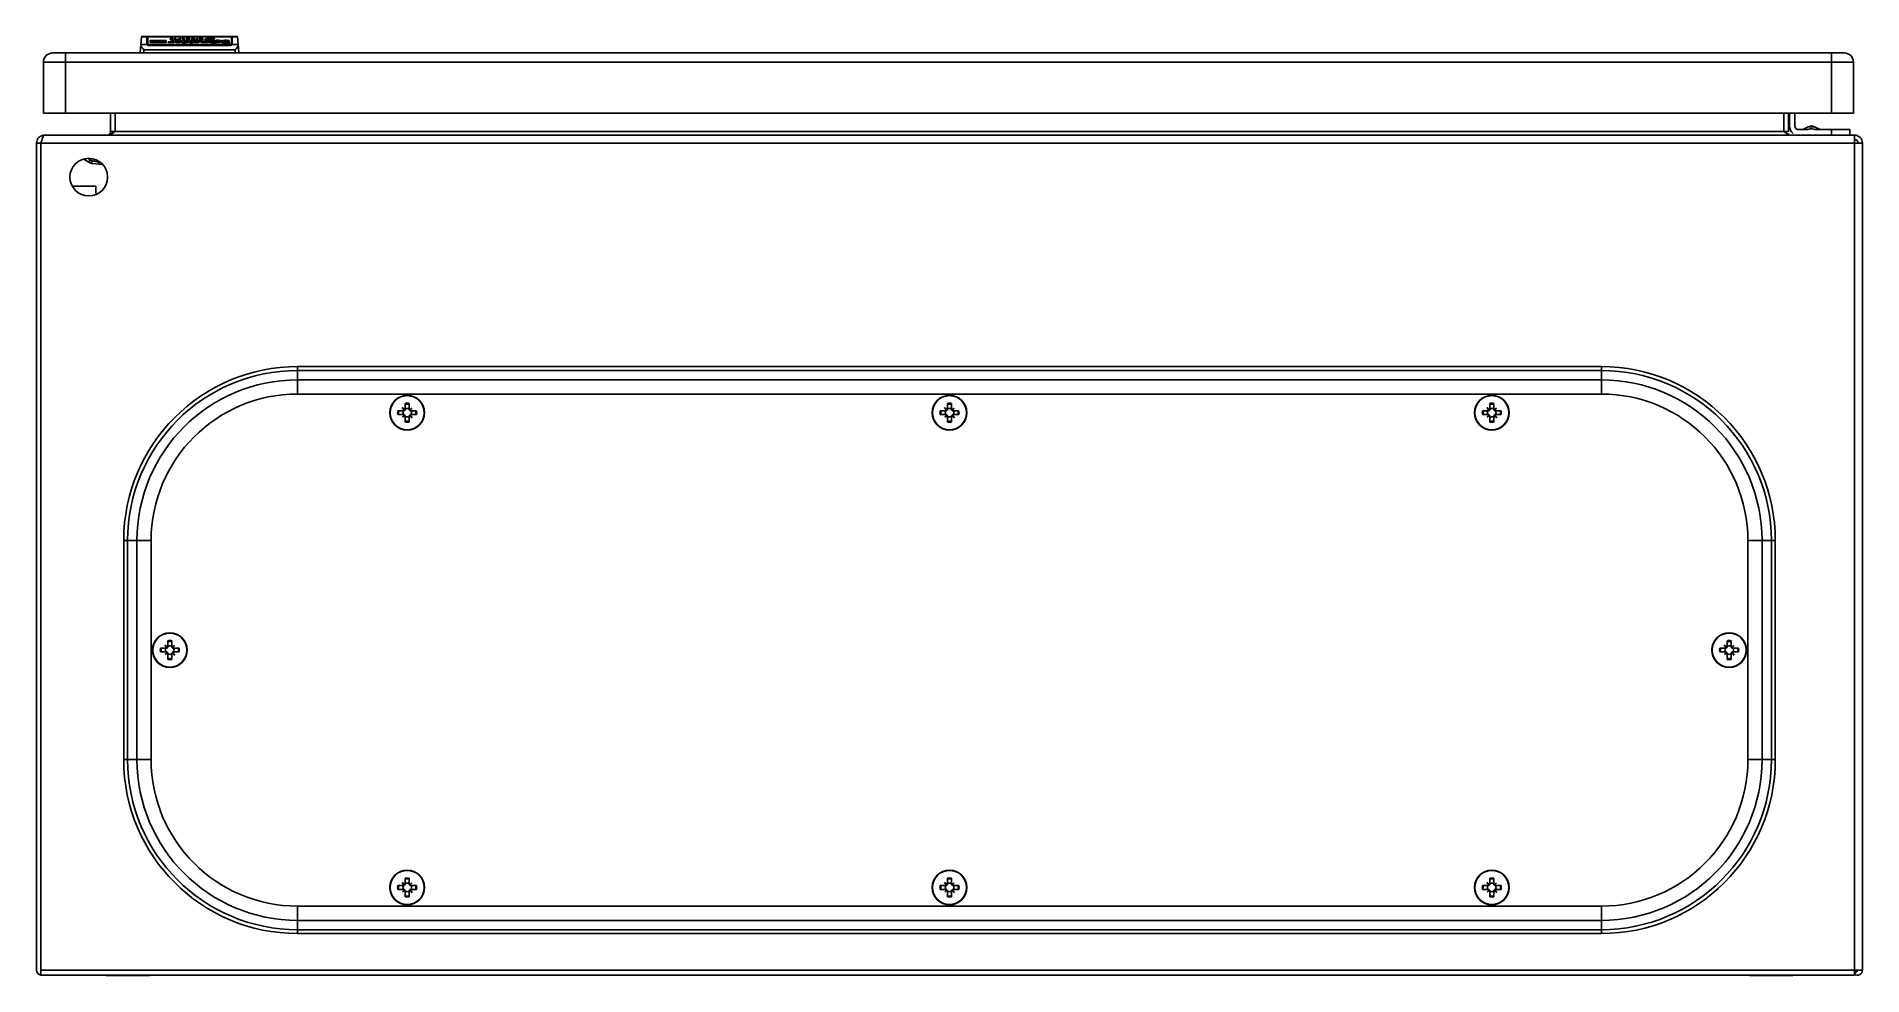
# Model space of a CAD drawing. Header units: millimetres. Extents: x 75 to 575, y 321 to 578.
import ezdxf

# ---------------------------------------------------------------- set-up
doc = ezdxf.new("R2010")
doc.units = ezdxf.units.MM
doc.header["$LTSCALE"] = 58.267283
doc.layers.get('0').update_dxf_attribs({"linetype": 'CONTINUOUS'})
for name, color, linetype in [('00_COMPONENTS_7', 7, 'CONTINUOUS'), ('PART', 7, 'CONTINUOUS'), ('PART_1', 7, 'CONTINUOUS')]:
    doc.layers.add(name, color=color, linetype=linetype)

msp = doc.modelspace()

# ---------------------------------------------------------------- linework, layer by layer
at = {"color": 7, "linetype": 'CONTINUOUS'}
for p, q in [((103.17, 573.18), (103.56, 577.68)), ((103.37, 575.48), (104.99, 575.48)), ((103.56, 577.68), (128.12, 577.68)), ((104.97, 577.61), (103.56, 577.61)), ((104.97, 575.53), (104.97, 577.68)), ((105.22, 575.33), (105.22, 577.68)), ((128.12, 577.61), (105.22, 577.61)), ((105.25, 575.48), (128.08, 575.48)), ((105.57, 575.4), (105.57, 575.25)), ((127.77, 575.4), (105.57, 575.4)), ((105.57, 575.25), (127.77, 575.25)), ((105.86, 576.05), (105.86, 576.63)), ((105.86, 576.63), (110.26, 576.63)), ((110.26, 576.22), (105.86, 576.22)), ((110.26, 576.05), (105.86, 576.05)), ((110.26, 576.63), (110.26, 576.05)), ((111.02, 576.26), (111.02, 576.06)), ((111.02, 576.26), (111.33, 576.23)), ((111.33, 577.22), (111.69, 577.23)), ((111.33, 577.13), (111.33, 577.22)), ((111.59, 577.15), (111.33, 577.13)), ((111.33, 576.89), (111.33, 576.99)), ((111.33, 576.99), (111.64, 576.96)), ((111.59, 576.88), (111.33, 576.89)), ((111.33, 576.05), (111.33, 576.23)), ((111.64, 576.96), (111.64, 576.88)), ((111.64, 576.96), (111.74, 576.96)), ((111.69, 577.15), (111.69, 577.23)), ((111.74, 576.05), (111.69, 576.17)), ((111.74, 576.88), (111.74, 576.96)), ((111.74, 576.05), (111.74, 576.63)), ((111.74, 576.63), (112.35, 576.63)), ((112.35, 576.22), (111.74, 576.22)), ((112.35, 576.05), (111.74, 576.05)), ((111.94, 577.05), (111.94, 576.91)), ((112.35, 576.63), (112.35, 576.05)), ((112.61, 576.44), (112.61, 576.55)), ((112.61, 576.38), (113.89, 576.39)), ((112.61, 576.33), (112.61, 576.38)), ((112.66, 576.89), (112.66, 577.22)), ((112.66, 577.22), (112.92, 577.22)), ((112.92, 576.89), (112.66, 576.89)), ((112.66, 576.76), (112.66, 576.83)), ((112.66, 576.83), (112.92, 576.83)), ((112.81, 576.76), (112.66, 576.76)), ((112.92, 576.8), (112.81, 576.76)), ((112.92, 577.22), (112.92, 576.89)), ((112.92, 576.83), (112.92, 576.8)), ((113.17, 576.07), (113.17, 576.28)), ((113.89, 576.28), (113.17, 576.28)), ((113.37, 576.52), (113.22, 576.52)), ((113.37, 576.92), (113.53, 576.99)), ((113.48, 576.65), (113.48, 576.52)), ((113.53, 576.99), (113.53, 576.88)), ((113.53, 576.99), (113.73, 576.96)), ((113.53, 576.17), (113.53, 576.04)), ((113.73, 576.89), (113.73, 576.96)), ((113.89, 576.07), (113.89, 576.39)), ((113.94, 576.89), (113.94, 577.22)), ((113.94, 577.22), (114.19, 577.22)), ((114.19, 576.89), (113.94, 576.89)), ((114.19, 577.22), (114.19, 576.89)), ((114.5, 576.38), (114.5, 576.31)), ((114.65, 577.22), (114.96, 577.23)), ((114.65, 577.13), (114.65, 577.22)), ((114.91, 577.15), (114.65, 577.13)), ((114.7, 576.89), (114.7, 576.96)), ((114.7, 576.96), (115.01, 576.96)), ((115.01, 576.89), (114.7, 576.89)), ((114.7, 575.78), (114.7, 576.63)), ((114.7, 576.63), (115.32, 576.63)), ((115.32, 576.22), (114.7, 576.22)), ((115.32, 575.78), (114.7, 575.78)), ((115.01, 577.12), (114.91, 577.15)), ((114.96, 577.13), (114.96, 577.23)), ((115.01, 576.81), (115.01, 577.12)), ((115.42, 576.94), (115.01, 576.81)), ((115.27, 577.1), (115.27, 576.89)), ((115.27, 576.96), (115.42, 576.94)), ((115.32, 576.6), (115.78, 576.65)), ((115.32, 576.63), (115.32, 575.78)), ((115.32, 576.2), (115.62, 576.18)), ((115.78, 576.04), (115.32, 576.07)), ((115.62, 576.05), (115.62, 576.18)), ((115.78, 576.5), (115.78, 576.65)), ((115.88, 577.22), (116.24, 577.23)), ((115.88, 577.13), (115.88, 577.22)), ((116.24, 577.15), (115.88, 577.13)), ((115.93, 576.89), (115.93, 576.99)), ((115.93, 576.99), (116.24, 576.96)), ((116.18, 576.88), (115.93, 576.89)), ((116.03, 576.36), (116.03, 576.05)), ((116.24, 577.15), (116.24, 577.23)), ((116.49, 577.09), (116.24, 577.15)), ((116.24, 576.88), (116.24, 576.96)), ((116.49, 576.89), (116.49, 577.09)), ((116.64, 576.36), (116.64, 576.33)), ((116.75, 577.09), (116.75, 577.02)), ((116.8, 576.05), (116.8, 576.63)), ((116.8, 576.63), (117.41, 576.63)), ((117.41, 576.22), (116.8, 576.22)), ((117.41, 576.05), (116.8, 576.05)), ((116.8, 575.81), (116.8, 575.89)), ((116.9, 575.78), (116.8, 575.81)), ((117.05, 575.78), (116.9, 575.78)), ((117.21, 577.07), (117.92, 577.07)), ((117.26, 577.2), (117.67, 577.23)), ((117.26, 577.12), (117.26, 577.2)), ((117.62, 577.15), (117.26, 577.12)), ((117.31, 575.99), (117.31, 575.8)), ((117.31, 575.99), (117.46, 575.94)), ((117.41, 576.63), (117.41, 576.05)), ((117.46, 577.01), (117.46, 576.9)), ((117.46, 577.01), (117.62, 576.96)), ((117.92, 577.01), (117.46, 577.01)), ((117.46, 575.94), (117.46, 575.91)), ((117.72, 577.15), (117.62, 577.15)), ((117.62, 576.96), (117.62, 576.88)), ((117.62, 576.96), (117.77, 576.96)), ((117.62, 576.44), (117.62, 576.55)), ((117.62, 576.31), (117.62, 576.38)), ((117.62, 576.38), (118.89, 576.38)), ((117.67, 577.15), (117.67, 577.23)), ((117.77, 576.96), (117.92, 577.01)), ((117.77, 576.96), (117.77, 576.88)), ((117.92, 576.9), (117.92, 577.07)), ((118.18, 576.07), (118.18, 576.28)), ((118.84, 576.28), (118.18, 576.28)), ((118.38, 576.52), (118.28, 576.52)), ((118.48, 576.65), (118.48, 576.52)), ((118.53, 576.17), (118.53, 576.04)), ((118.64, 576.72), (118.64, 577.22)), ((118.64, 577.22), (118.89, 577.22)), ((118.89, 576.8), (118.64, 576.8)), ((118.89, 576.72), (118.64, 576.72)), ((118.84, 576.28), (118.84, 576.05)), ((118.89, 577.22), (118.89, 576.72)), ((118.89, 576.05), (118.89, 576.38)), ((119.35, 577.15), (119.35, 577.22)), ((119.35, 577.22), (120.27, 577.22)), ((120.02, 577.15), (119.35, 577.15)), ((119.35, 576.72), (119.35, 576.8)), ((119.35, 576.8), (120.27, 576.8)), ((120.27, 576.72), (119.35, 576.72)), ((119.4, 576.92), (119.4, 577.01)), ((119.4, 577.01), (120.02, 577.01)), ((120.02, 576.92), (119.4, 576.92)), ((119.51, 576.39), (119.51, 576.33)), ((119.71, 576.22), (119.71, 576.63)), ((119.71, 576.63), (120.27, 576.63)), ((120.27, 576.22), (119.71, 576.22)), ((120.02, 576.72), (120.02, 577.15)), ((120.27, 577.22), (120.27, 576.72)), ((120.27, 576.05), (120.27, 576.63)), ((120.48, 576.18), (120.48, 576.04)), ((120.48, 576.18), (120.63, 576.18)), ((120.63, 576.18), (120.94, 576.28)), ((120.63, 576.18), (120.63, 576.06)), ((120.83, 576.76), (120.83, 576.88)), ((120.83, 576.88), (121.34, 576.88)), ((120.94, 576.92), (120.99, 577.01)), ((121.45, 576.92), (120.94, 576.92)), ((120.94, 576.05), (120.94, 576.54)), ((121.55, 576.05), (120.94, 576.05)), ((120.99, 577.01), (120.99, 576.92)), ((120.99, 577.01), (121.45, 577.01)), ((121.55, 577.07), (121.14, 577.07)), ((121.29, 576.8), (121.24, 576.72)), ((121.24, 576.72), (121.24, 576.55)), ((121.24, 576.72), (121.86, 576.72)), ((121.7, 576.8), (121.29, 576.8)), ((121.34, 576.88), (121.45, 576.92)), ((121.34, 576.88), (121.34, 576.8)), ((121.45, 577.01), (121.55, 577.04)), ((121.45, 577.01), (121.45, 576.8)), ((121.55, 576.8), (121.55, 577.07)), ((121.8, 576.54), (121.55, 576.54)), ((121.55, 576.46), (121.55, 576.05)), ((121.86, 576.96), (121.7, 576.8)), ((121.75, 576.46), (122.37, 576.51)), ((121.75, 576.23), (121.75, 576.46)), ((121.86, 576.54), (121.86, 576.72)), ((122.37, 576.09), (122.12, 576.07)), ((122.37, 576.05), (122.37, 576.51)), ((122.47, 577.34), (122.47, 577.17)), ((122.47, 577.34), (122.88, 577.34)), ((122.57, 577.07), (122.57, 576.65)), ((122.62, 576.18), (122.62, 576.05)), ((122.88, 576.86), (122.83, 576.81)), ((122.83, 576.81), (122.83, 576.69)), ((122.83, 576.81), (123.13, 576.8)), ((122.88, 577.18), (122.88, 577.34)), ((123.24, 576.86), (122.88, 576.86)), ((123.08, 577.18), (122.93, 577.18)), ((122.98, 577.01), (122.93, 576.94)), ((122.93, 576.94), (122.93, 576.86)), ((122.93, 576.94), (123.39, 576.92)), ((123.39, 577.01), (122.98, 577.01)), ((122.98, 575.78), (122.98, 576.63)), ((122.98, 576.63), (123.59, 576.63)), ((123.59, 576.22), (122.98, 576.22)), ((123.59, 575.78), (122.98, 575.78)), ((123.08, 577.18), (123.08, 577.01)), ((123.49, 577.04), (123.39, 577.01)), ((123.49, 577.12), (123.49, 577.04)), ((123.59, 576.63), (123.59, 575.78)), ((123.75, 576.47), (123.75, 576.59)), ((124.21, 576.51), (123.75, 576.47)), ((123.8, 576.07), (123.8, 576.23)), ((123.8, 576.23), (124.26, 576.18)), ((124.46, 576.04), (123.8, 576.07)), ((124.26, 576.05), (124.26, 576.18)), ((124.41, 576.65), (124.41, 576.49)), ((124.82, 576.34), (124.82, 576.06)), ((125.43, 576.38), (125.43, 576.3)), ((125.53, 576.38), (125.53, 576.43)), ((125.69, 576.22), (125.53, 576.38)), ((125.64, 575.86), (125.69, 576.02)), ((125.69, 575.84), (125.69, 576.02)), ((126.25, 576.41), (126.25, 576.13)), ((126.76, 575.78), (126.45, 575.78)), ((126.71, 576.47), (126.56, 576.47)), ((126.61, 576.65), (126.61, 576.47)), ((126.61, 575.94), (126.86, 575.97)), ((126.61, 575.94), (126.61, 575.78)), ((126.86, 575.79), (126.86, 576.01)), ((127.27, 576.23), (127.27, 575.83)), ((127.53, 576.55), (127.48, 576.38)), ((127.58, 576.07), (127.58, 575.99)), ((127.77, 575.25), (127.77, 575.4)), ((128.12, 575.33), (128.12, 577.68)), ((129.77, 577.68), (128.12, 577.68)), ((128.35, 575.48), (129.97, 575.48)), ((128.37, 577.68), (128.37, 575.53)), ((129.78, 577.61), (128.37, 577.61)), ((130.17, 573.18), (129.77, 577.68)), ((104.17, 574.05), (104.17, 573.18)), ((129.17, 574.05), (104.17, 574.05)), ((129.17, 573.18), (129.17, 574.05)), ((554.77, 553.18), (554.77, 556.68)), ((556.27, 553.18), (556.27, 556.68)), ((559.5, 552.18), (557.27, 552.18)), ((559.91, 552.97), (558.4, 552.18)), ((559.91, 552.97), (560.77, 553.18)), ((561.63, 552.97), (559.91, 552.97)), ((561.63, 552.97), (560.77, 553.18)), ((561.63, 552.97), (563.14, 552.18)), ((571.27, 552.18), (562.04, 552.18)), ((566.27, 552.18), (566.27, 550.68)), ((571.27, 552.18), (571.27, 550.68)), ((87.8, 544.03), (87.8, 544.04)), ((87.81, 544.03), (89.29, 543.17)), ((90.1, 542.91), (92.74, 542.66)), ((91.83, 543.3), (91.83, 543.31)), ((92.47, 542.68), (92.49, 542.95)), ((93.85, 320.57), (105.69, 320.57)), ((543.85, 320.57), (555.69, 320.57))]:
    msp.add_line(p, q, dxfattribs=at)
msp.add_lwpolyline([(87.8, 544.03), (87.84, 544.01), (87.94, 543.95)], dxfattribs=at)
for centre, radius, start, end in [((117.63, 577.77), 0.896, 256.948, 258.528), ((117.75, 577.99), 1.1, 279.1817, 280.1245), ((118.38, 571.26), 4.97, 84.0152, 84.692), ((118.65, 578.56), 2.52, 274.3698, 275.5382), ((120.7, 581.63), 5.6, 265.5588, 266.6204), ((121.5, 578.12), 2.08, 254.4247, 254.7894), ((121.55, 580.54), 4.01, 268.5658, 270.0288), ((122.5, 573.49), 3.44, 105.8641, 106.0442), ((122.48, 573.53), 3.39, 103.5921, 105.8683), ((122.48, 573.56), 3.37, 102.6869, 103.5924), ((121.8, 579.94), 3.41, 270.0009, 270.8652), ((122.68, 581.51), 5.47, 266.7554, 267.8388), ((121.94, 577.01), 0.725, 327.916, 330.3794), ((122.57, 580.48), 3.83, 269.9507, 271.6124), ((121.71, 580.41), 3.89, 286.7064, 287.2815), ((121.7, 580.48), 3.95, 287.2834, 288.3231), ((121.66, 580.58), 4.06, 288.3276, 290.5533), ((121.62, 580.69), 4.17, 290.5511, 291.2438), ((118.17, 525.74), 51.04, 80.8914, 81.5299), ((126.49, 582.59), 6.82, 272.3093, 273.1792), ((131.11, 606.25), 30.67, 262.0446, 262.6962), ((557.27, 553.18), 2.5, 180, 234.2914), ((557.27, 553.18), 1, 180, 270), ((89.82, 547.12), 3.68, 236.8301, 240.0076), ((90.29, 544.9), 2, 240, 264.5), ((91.31, 540.01), 3.33, 80.0845, 81.0318)]:
    msp.add_arc(centre, radius, start, end, dxfattribs=at)
for centre, major_axis, start_param, end_param in [((105.57, 577.35), (0.6, 0), 2.216036, 3.141593), ((105.57, 575.53), (0.6, 0), -3.141593, -2.886514), ((105.57, 575.53), (0.35, 0), -3.141593, -2.694273), ((127.77, 575.53), (0.35, 0), -0.44732, 0), ((127.77, 577.35), (0.6, 0), 0, 0.923126), ((127.77, 575.53), (0.6, 0), -0.255078, 0)]:
    msp.add_ellipse(centre, major_axis=major_axis, ratio=0.315556, start_param=start_param, end_param=end_param, dxfattribs=at)
for points, knots in [([(103.34, 575.11), (103.39, 575.03), (103.52, 574.86), (103.8, 574.5), (104.02, 574.23), (104.17, 574.05)], [0, 0, 0, 0, 0.223406, 0.471313, 1, 1, 1, 1]), ([(104.99, 575.48), (105.01, 575.45), (105.09, 575.39), (105.17, 575.35), (105.22, 575.33)], [0, 0, 0, 0, 0.408872, 1, 1, 1, 1]), ([(105.22, 575.33), (105.24, 575.31), (105.35, 575.27), (105.48, 575.25), (105.57, 575.25)], [0, 0, 0, 0, 0.231508, 1, 1, 1, 1]), ([(105.57, 575.4), (105.51, 575.4), (105.4, 575.42), (105.29, 575.45), (105.25, 575.48)], [0, 0, 0, 0, 0.580192, 1, 1, 1, 1]), ([(110.82, 576.1), (110.84, 576.13), (110.87, 576.18), (110.94, 576.24), (110.99, 576.26), (111.02, 576.26)], [0, 0, 0, 0, 0.393216, 0.627187, 1, 1, 1, 1]), ([(111.18, 576.04), (111.14, 576.04), (111.09, 576.05), (111.03, 576.06), (110.98, 576.06), (110.93, 576.07), (110.89, 576.08), (110.86, 576.08), (110.84, 576.09), (110.83, 576.09), (110.82, 576.1), (110.82, 576.1)], [0, 0, 0, 0, 0.275198, 0.411287, 0.545786, 0.677797, 0.805327, 0.865946, 0.922448, 0.970561, 1, 1, 1, 1]), ([(111.18, 576.04), (111.24, 576.04), (111.35, 576.05), (111.48, 576.07), (111.58, 576.09), (111.64, 576.11), (111.69, 576.14), (111.69, 576.17)], [0, 0, 0, 0, 0.318153, 0.618139, 0.752823, 0.866859, 1, 1, 1, 1]), ([(111.33, 576.23), (111.4, 576.24), (111.51, 576.25), (111.64, 576.29), (111.73, 576.35), (111.74, 576.4), (111.74, 576.43)], [0, 0, 0, 0, 0.3931, 0.686451, 0.86749, 1, 1, 1, 1]), ([(111.94, 577.05), (111.94, 577.06), (111.94, 577.08), (111.92, 577.1), (111.89, 577.12), (111.82, 577.14), (111.72, 577.15), (111.63, 577.15), (111.59, 577.15)], [0, 0, 0, 0, 0.053888, 0.119201, 0.210176, 0.334206, 0.65187, 1, 1, 1, 1]), ([(111.95, 576.9), (111.92, 576.9), (111.8, 576.88), (111.68, 576.88), (111.59, 576.88)], [0, 0, 0, 0, 0.237576, 1, 1, 1, 1]), ([(111.69, 577.23), (111.76, 577.23), (111.88, 577.23), (112.04, 577.19), (112.15, 577.13), (112.19, 577.08), (112.2, 577.05)], [0, 0, 0, 0, 0.371196, 0.665987, 0.860433, 1, 1, 1, 1]), ([(111.74, 576.96), (111.79, 576.96), (111.86, 576.99), (111.92, 577.03), (111.94, 577.05)], [0, 0, 0, 0, 0.603146, 1, 1, 1, 1]), ([(112.2, 577.05), (112.2, 577.04), (112.18, 576.99), (112.09, 576.93), (112, 576.91), (111.95, 576.9)], [0, 0, 0, 0, 0.145899, 0.465865, 1, 1, 1, 1]), ([(112.61, 576.55), (112.67, 576.57), (112.8, 576.61), (113.09, 576.64), (113.32, 576.65), (113.48, 576.65)], [0, 0, 0, 0, 0.213482, 0.462386, 1, 1, 1, 1]), ([(113.22, 576.52), (113.17, 576.52), (113.06, 576.51), (112.86, 576.49), (112.71, 576.46), (112.61, 576.44)], [0, 0, 0, 0, 0.266361, 0.518251, 1, 1, 1, 1]), ([(113.17, 576.07), (113.09, 576.08), (112.94, 576.1), (112.78, 576.15), (112.68, 576.2), (112.64, 576.24), (112.61, 576.28), (112.61, 576.31), (112.61, 576.33)], [0, 0, 0, 0, 0.368857, 0.665365, 0.776534, 0.864475, 0.936028, 1, 1, 1, 1]), ([(113.53, 576.17), (113.48, 576.17), (113.39, 576.17), (113.28, 576.19), (113.22, 576.21), (113.18, 576.24), (113.17, 576.26), (113.17, 576.28)], [0, 0, 0, 0, 0.365499, 0.68177, 0.79665, 0.881126, 1, 1, 1, 1]), ([(113.53, 576.04), (113.5, 576.04), (113.38, 576.05), (113.26, 576.06), (113.17, 576.07)], [0, 0, 0, 0, 0.254767, 1, 1, 1, 1]), ([(113.58, 576.88), (113.56, 576.88), (113.52, 576.88), (113.47, 576.89), (113.43, 576.9), (113.4, 576.91), (113.39, 576.91), (113.37, 576.92), (113.37, 576.92)], [0, 0, 0, 0, 0.294635, 0.578579, 0.712734, 0.836348, 0.938736, 1, 1, 1, 1]), ([(113.89, 576.39), (113.84, 576.44), (113.72, 576.49), (113.55, 576.52), (113.43, 576.52), (113.37, 576.52)], [0, 0, 0, 0, 0.377008, 0.668643, 1, 1, 1, 1]), ([(114.5, 576.38), (114.5, 576.4), (114.48, 576.44), (114.42, 576.5), (114.32, 576.54), (114.18, 576.58), (114.02, 576.61), (113.79, 576.64), (113.6, 576.65), (113.48, 576.65)], [0, 0, 0, 0, 0.053594, 0.12356, 0.222797, 0.351564, 0.501125, 0.662453, 1, 1, 1, 1]), ([(113.53, 576.17), (113.57, 576.17), (113.66, 576.17), (113.78, 576.2), (113.86, 576.24), (113.89, 576.28)], [0, 0, 0, 0, 0.355569, 0.644256, 1, 1, 1, 1]), ([(113.89, 576.06), (113.86, 576.06), (113.74, 576.05), (113.62, 576.04), (113.53, 576.04)], [0, 0, 0, 0, 0.245695, 1, 1, 1, 1]), ([(113.94, 576.92), (113.91, 576.92), (113.79, 576.89), (113.67, 576.88), (113.58, 576.88)], [0, 0, 0, 0, 0.224312, 1, 1, 1, 1]), ([(113.73, 576.96), (113.76, 576.96), (113.82, 576.97), (113.88, 576.99), (113.91, 577.02), (113.93, 577.04), (113.94, 577.06), (113.94, 577.07)], [0, 0, 0, 0, 0.384913, 0.610497, 0.77494, 0.896424, 1, 1, 1, 1]), ([(114.28, 576.13), (114.22, 576.15), (114.09, 576.18), (113.95, 576.2), (113.88, 576.21)], [0, 0, 0, 0, 0.46886, 1, 1, 1, 1]), ([(114.5, 576.31), (114.5, 576.3), (114.49, 576.27), (114.46, 576.22), (114.41, 576.19), (114.3, 576.14), (114.13, 576.09), (113.97, 576.07), (113.89, 576.06)], [0, 0, 0, 0, 0.060832, 0.131197, 0.221108, 0.336516, 0.638501, 1, 1, 1, 1]), ([(114.96, 577.23), (115, 577.23), (115.08, 577.22), (115.17, 577.19), (115.22, 577.17), (115.25, 577.14), (115.27, 577.12), (115.27, 577.1)], [0, 0, 0, 0, 0.363978, 0.666319, 0.780752, 0.870364, 1, 1, 1, 1]), ([(115.32, 576.46), (115.33, 576.47), (115.37, 576.49), (115.44, 576.5), (115.53, 576.5), (115.59, 576.51), (115.62, 576.51)], [0, 0, 0, 0, 0.162817, 0.415388, 0.703776, 1, 1, 1, 1]), ([(116.03, 576.36), (116.03, 576.38), (116.02, 576.43), (115.93, 576.48), (115.79, 576.5), (115.68, 576.51), (115.62, 576.51)], [0, 0, 0, 0, 0.121624, 0.306754, 0.619534, 1, 1, 1, 1]), ([(115.62, 576.18), (115.69, 576.18), (115.78, 576.19), (115.89, 576.21), (115.96, 576.24), (116.02, 576.29), (116.03, 576.34), (116.03, 576.36)], [0, 0, 0, 0, 0.403239, 0.570933, 0.699996, 0.871356, 1, 1, 1, 1]), ([(115.78, 576.65), (115.89, 576.65), (116.1, 576.64), (116.38, 576.58), (116.56, 576.49), (116.63, 576.4), (116.64, 576.36)], [0, 0, 0, 0, 0.366883, 0.664195, 0.861459, 1, 1, 1, 1]), ([(115.78, 576.04), (115.8, 576.04), (115.88, 576.04), (115.97, 576.04), (116.03, 576.05)], [0, 0, 0, 0, 0.252786, 1, 1, 1, 1]), ([(116.03, 576.05), (116.12, 576.06), (116.26, 576.08), (116.43, 576.13), (116.55, 576.2), (116.62, 576.28), (116.64, 576.33)], [0, 0, 0, 0, 0.372545, 0.591494, 0.759132, 1, 1, 1, 1]), ([(116.42, 576.14), (116.39, 576.15), (116.27, 576.19), (116.14, 576.21), (116.03, 576.22)], [0, 0, 0, 0, 0.208079, 1, 1, 1, 1]), ([(116.49, 576.89), (116.47, 576.89), (116.37, 576.88), (116.26, 576.88), (116.18, 576.88)], [0, 0, 0, 0, 0.24253, 1, 1, 1, 1]), ([(116.24, 577.23), (116.3, 577.23), (116.39, 577.22), (116.51, 577.21), (116.59, 577.19), (116.66, 577.17), (116.71, 577.15), (116.74, 577.12), (116.75, 577.1), (116.75, 577.09)], [0, 0, 0, 0, 0.341316, 0.50328, 0.652146, 0.778987, 0.87627, 0.945686, 1, 1, 1, 1]), ([(116.24, 576.96), (116.26, 576.96), (116.29, 576.96), (116.36, 576.96), (116.41, 576.97), (116.46, 577), (116.49, 577.02), (116.49, 577.04), (116.49, 577.05)], [0, 0, 0, 0, 0.19705, 0.387446, 0.631654, 0.798378, 0.909116, 1, 1, 1, 1]), ([(116.75, 577.02), (116.75, 577.01), (116.74, 576.97), (116.68, 576.94), (116.6, 576.91), (116.53, 576.9), (116.49, 576.89)], [0, 0, 0, 0, 0.137351, 0.328389, 0.620176, 1, 1, 1, 1]), ([(116.8, 575.89), (116.86, 575.93), (117.03, 575.98), (117.21, 575.99), (117.31, 575.99)], [0, 0, 0, 0, 0.411288, 1, 1, 1, 1]), ([(117.05, 575.78), (117.11, 575.78), (117.21, 575.78), (117.34, 575.8), (117.41, 575.83), (117.45, 575.86), (117.46, 575.89), (117.46, 575.91)], [0, 0, 0, 0, 0.366032, 0.683214, 0.797706, 0.881454, 1, 1, 1, 1]), ([(117.43, 576.9), (117.39, 576.91), (117.33, 576.93), (117.25, 576.97), (117.21, 577.02), (117.21, 577.05), (117.21, 577.07)], [0, 0, 0, 0, 0.377088, 0.645926, 0.838471, 1, 1, 1, 1]), ([(117.56, 576.88), (117.55, 576.88), (117.52, 576.88), (117.48, 576.89), (117.45, 576.89)], [0, 0, 0, 0, 0.259245, 1, 1, 1, 1]), ([(117.92, 576.9), (117.9, 576.89), (117.78, 576.88), (117.66, 576.88), (117.56, 576.88)], [0, 0, 0, 0, 0.238279, 1, 1, 1, 1]), ([(117.62, 576.55), (117.67, 576.57), (117.81, 576.61), (118.1, 576.64), (118.33, 576.65), (118.48, 576.65)], [0, 0, 0, 0, 0.213482, 0.462386, 1, 1, 1, 1]), ([(118.28, 576.52), (118.22, 576.52), (118, 576.51), (117.78, 576.47), (117.62, 576.44)], [0, 0, 0, 0, 0.268757, 1, 1, 1, 1]), ([(117.62, 576.31), (117.62, 576.3), (117.62, 576.27), (117.65, 576.23), (117.69, 576.19), (117.79, 576.14), (117.96, 576.1), (118.1, 576.08), (118.17, 576.07)], [0, 0, 0, 0, 0.062322, 0.133539, 0.223098, 0.337067, 0.636439, 1, 1, 1, 1]), ([(117.67, 577.23), (117.73, 577.23), (117.86, 577.21), (118.01, 577.19), (118.1, 577.15), (118.15, 577.12), (118.17, 577.09), (118.18, 577.06), (118.18, 577.05)], [0, 0, 0, 0, 0.355432, 0.665062, 0.784525, 0.87486, 0.942631, 1, 1, 1, 1]), ([(117.92, 577.07), (117.91, 577.08), (117.85, 577.12), (117.78, 577.15), (117.72, 577.15)], [0, 0, 0, 0, 0.189905, 1, 1, 1, 1]), ([(118.18, 577.05), (118.18, 577.04), (118.17, 577), (118.12, 576.96), (118.04, 576.92), (117.98, 576.91), (117.94, 576.9)], [0, 0, 0, 0, 0.149891, 0.339697, 0.61815, 1, 1, 1, 1]), ([(118.17, 576.07), (118.21, 576.06), (118.34, 576.05), (118.48, 576.04), (118.59, 576.04)], [0, 0, 0, 0, 0.244324, 1, 1, 1, 1]), ([(118.53, 576.17), (118.49, 576.17), (118.4, 576.17), (118.29, 576.19), (118.22, 576.21), (118.19, 576.24), (118.18, 576.26), (118.18, 576.28)], [0, 0, 0, 0, 0.365499, 0.68177, 0.79665, 0.881126, 1, 1, 1, 1]), ([(118.89, 576.38), (118.85, 576.43), (118.74, 576.49), (118.56, 576.52), (118.44, 576.52), (118.38, 576.52)], [0, 0, 0, 0, 0.354239, 0.65228, 1, 1, 1, 1]), ([(118.48, 576.65), (118.6, 576.65), (118.84, 576.63), (119.11, 576.6), (119.31, 576.55), (119.42, 576.51), (119.49, 576.46), (119.51, 576.41), (119.51, 576.39)], [0, 0, 0, 0, 0.328186, 0.634941, 0.767206, 0.872849, 0.946932, 1, 1, 1, 1]), ([(118.53, 576.17), (118.58, 576.17), (118.66, 576.17), (118.76, 576.19), (118.83, 576.23), (118.84, 576.27), (118.84, 576.28)], [0, 0, 0, 0, 0.384265, 0.694124, 0.877114, 1, 1, 1, 1]), ([(118.59, 576.04), (118.65, 576.04), (118.74, 576.04), (118.82, 576.05), (118.84, 576.05)], [0, 0, 0, 0, 0.753062, 1, 1, 1, 1]), ([(118.89, 576.05), (118.98, 576.06), (119.13, 576.08), (119.32, 576.15), (119.44, 576.23), (119.49, 576.3), (119.51, 576.33)], [0, 0, 0, 0, 0.369723, 0.651193, 0.849642, 1, 1, 1, 1]), ([(119.27, 576.14), (119.25, 576.15), (119.12, 576.18), (118.99, 576.19), (118.9, 576.2)], [0, 0, 0, 0, 0.22896, 1, 1, 1, 1]), ([(120.27, 576.05), (120.2, 576.05), (120.1, 576.06), (119.97, 576.08), (119.89, 576.1), (119.81, 576.12), (119.76, 576.15), (119.72, 576.18), (119.71, 576.2), (119.71, 576.22)], [0, 0, 0, 0, 0.336085, 0.494656, 0.641283, 0.76911, 0.870824, 0.94448, 1, 1, 1, 1]), ([(120.27, 576.33), (120.27, 576.31), (120.28, 576.28), (120.31, 576.24), (120.38, 576.2), (120.44, 576.19), (120.48, 576.18)], [0, 0, 0, 0, 0.153969, 0.332282, 0.591815, 1, 1, 1, 1]), ([(120.94, 576.12), (120.85, 576.1), (120.66, 576.06), (120.47, 576.04), (120.37, 576.04)], [0, 0, 0, 0, 0.472413, 1, 1, 1, 1]), ([(121.24, 576.55), (121.21, 576.56), (121.14, 576.56), (121.04, 576.58), (120.95, 576.61), (120.88, 576.66), (120.84, 576.71), (120.83, 576.75), (120.83, 576.76)], [0, 0, 0, 0, 0.203684, 0.388965, 0.616152, 0.779397, 0.898636, 1, 1, 1, 1]), ([(120.94, 576.54), (120.98, 576.53), (121.18, 576.48), (121.39, 576.46), (121.55, 576.46)], [0, 0, 0, 0, 0.220924, 1, 1, 1, 1]), ([(121.28, 576.05), (121.25, 576.06), (121.14, 576.07), (121.03, 576.09), (120.95, 576.12)], [0, 0, 0, 0, 0.269503, 1, 1, 1, 1]), ([(121.14, 577.07), (121.32, 577.15), (121.76, 577.29), (122.21, 577.34), (122.47, 577.34)], [0, 0, 0, 0, 0.43464, 1, 1, 1, 1]), ([(121.45, 576.54), (121.43, 576.54), (121.36, 576.54), (121.29, 576.55), (121.24, 576.55)], [0, 0, 0, 0, 0.25371, 1, 1, 1, 1]), ([(121.75, 576.23), (121.75, 576.22), (121.76, 576.19), (121.8, 576.15), (121.86, 576.12), (121.93, 576.1), (122.03, 576.08), (122.17, 576.06), (122.29, 576.05), (122.37, 576.04)], [0, 0, 0, 0, 0.055511, 0.1252, 0.221093, 0.345662, 0.492958, 0.654858, 1, 1, 1, 1]), ([(122.93, 577.18), (122.81, 577.18), (122.56, 577.18), (122.27, 577.16), (122.06, 577.12), (121.95, 577.08), (121.87, 577.02), (121.86, 576.98), (121.86, 576.96)], [0, 0, 0, 0, 0.323897, 0.634204, 0.769907, 0.876596, 0.948775, 1, 1, 1, 1]), ([(122.57, 577.07), (122.52, 576.99), (122.41, 576.85), (122.15, 576.74), (121.97, 576.72), (121.86, 576.72)], [0, 0, 0, 0, 0.346147, 0.60475, 1, 1, 1, 1]), ([(122.83, 576.69), (122.76, 576.67), (122.44, 576.59), (122.11, 576.54), (121.86, 576.54)], [0, 0, 0, 0, 0.219517, 1, 1, 1, 1]), ([(122.37, 576.3), (122.37, 576.28), (122.38, 576.25), (122.44, 576.22), (122.52, 576.2), (122.59, 576.19), (122.62, 576.18)], [0, 0, 0, 0, 0.130559, 0.325187, 0.62531, 1, 1, 1, 1]), ([(122.98, 576.12), (122.9, 576.1), (122.73, 576.06), (122.56, 576.05), (122.47, 576.04)], [0, 0, 0, 0, 0.468886, 1, 1, 1, 1]), ([(123.08, 577.18), (123.08, 577.17), (123.07, 577.15), (123.04, 577.13), (122.99, 577.11), (122.92, 577.09), (122.84, 577.08), (122.72, 577.07), (122.63, 577.07), (122.57, 577.07)], [0, 0, 0, 0, 0.051619, 0.122572, 0.226478, 0.360669, 0.512654, 0.672628, 1, 1, 1, 1]), ([(122.62, 576.18), (122.69, 576.19), (122.81, 576.21), (122.93, 576.25), (122.98, 576.28)], [0, 0, 0, 0, 0.568531, 1, 1, 1, 1]), ([(122.88, 577.34), (122.96, 577.34), (123.12, 577.34), (123.31, 577.29), (123.44, 577.21), (123.48, 577.15), (123.49, 577.12)], [0, 0, 0, 0, 0.379347, 0.673856, 0.863321, 1, 1, 1, 1]), ([(123.39, 576.92), (123.38, 576.92), (123.34, 576.88), (123.28, 576.86), (123.24, 576.86)], [0, 0, 0, 0, 0.189217, 1, 1, 1, 1]), ([(123.75, 576.59), (123.75, 576.59), (123.77, 576.6), (123.79, 576.61), (123.83, 576.62), (123.89, 576.62), (123.96, 576.63), (124.05, 576.64), (124.14, 576.64), (124.26, 576.65), (124.35, 576.65), (124.41, 576.65)], [0, 0, 0, 0, 0.028828, 0.079607, 0.138852, 0.201501, 0.331116, 0.463317, 0.596722, 0.730789, 1, 1, 1, 1]), ([(124.82, 576.34), (124.82, 576.36), (124.81, 576.38), (124.77, 576.42), (124.71, 576.44), (124.63, 576.47), (124.53, 576.48), (124.39, 576.5), (124.28, 576.5), (124.21, 576.51)], [0, 0, 0, 0, 0.05336, 0.123977, 0.224575, 0.354347, 0.503992, 0.664675, 1, 1, 1, 1]), ([(124.26, 576.18), (124.32, 576.19), (124.45, 576.2), (124.6, 576.22), (124.71, 576.25), (124.77, 576.28), (124.81, 576.31), (124.82, 576.33), (124.82, 576.34)], [0, 0, 0, 0, 0.32967, 0.633637, 0.763949, 0.86928, 0.945103, 1, 1, 1, 1]), ([(125.43, 576.38), (125.43, 576.4), (125.42, 576.44), (125.35, 576.5), (125.25, 576.54), (125.12, 576.58), (124.96, 576.61), (124.72, 576.64), (124.54, 576.65), (124.41, 576.65)], [0, 0, 0, 0, 0.053594, 0.12356, 0.222797, 0.351564, 0.501125, 0.662453, 1, 1, 1, 1]), ([(124.82, 576.06), (124.79, 576.05), (124.67, 576.04), (124.55, 576.04), (124.46, 576.04)], [0, 0, 0, 0, 0.24357, 1, 1, 1, 1]), ([(125.43, 576.3), (125.38, 576.23), (125.25, 576.15), (125.03, 576.09), (124.9, 576.07), (124.82, 576.06)], [0, 0, 0, 0, 0.378604, 0.656709, 1, 1, 1, 1]), ([(125.19, 576.14), (125.16, 576.15), (125.04, 576.18), (124.92, 576.2), (124.82, 576.21)], [0, 0, 0, 0, 0.227796, 1, 1, 1, 1]), ([(125.53, 576.43), (125.53, 576.44), (125.55, 576.48), (125.59, 576.51), (125.66, 576.54), (125.76, 576.57), (125.91, 576.6), (126.08, 576.62), (126.31, 576.64), (126.49, 576.65), (126.61, 576.65)], [0, 0, 0, 0, 0.051663, 0.086978, 0.13126, 0.244913, 0.381606, 0.53013, 0.684391, 1, 1, 1, 1]), ([(126.45, 575.78), (126.38, 575.78), (126.27, 575.78), (126.12, 575.79), (126.01, 575.79), (125.9, 575.8), (125.8, 575.81), (125.72, 575.83), (125.66, 575.84), (125.64, 575.85), (125.64, 575.86)], [0, 0, 0, 0, 0.272108, 0.40747, 0.541643, 0.673481, 0.800522, 0.916273, 0.964569, 1, 1, 1, 1]), ([(125.69, 576.02), (125.84, 576), (126.14, 575.96), (126.45, 575.94), (126.61, 575.94)], [0, 0, 0, 0, 0.486303, 1, 1, 1, 1]), ([(126.25, 576.21), (126.22, 576.21), (126.12, 576.2), (126.01, 576.19), (125.94, 576.18)], [0, 0, 0, 0, 0.255338, 1, 1, 1, 1]), ([(126.25, 576.41), (126.26, 576.42), (126.3, 576.44), (126.4, 576.47), (126.49, 576.47), (126.56, 576.47)], [0, 0, 0, 0, 0.15056, 0.38475, 1, 1, 1, 1]), ([(126.25, 576.41), (126.25, 576.4), (126.26, 576.4), (126.28, 576.39), (126.31, 576.38), (126.35, 576.37), (126.4, 576.36), (126.46, 576.35), (126.53, 576.34), (126.61, 576.32), (126.73, 576.31), (126.86, 576.29), (127.04, 576.26), (127.18, 576.24), (127.27, 576.23)], [0, 0, 0, 0, 0.014532, 0.03742, 0.063913, 0.092248, 0.151872, 0.213709, 0.276836, 0.34082, 0.470477, 0.601623, 0.73376, 1, 1, 1, 1]), ([(126.83, 576.02), (126.78, 576.03), (126.69, 576.05), (126.5, 576.09), (126.35, 576.11), (126.25, 576.13)], [0, 0, 0, 0, 0.237114, 0.487658, 1, 1, 1, 1]), ([(126.61, 576.65), (126.77, 576.65), (127.08, 576.64), (127.39, 576.59), (127.53, 576.55)], [0, 0, 0, 0, 0.530236, 1, 1, 1, 1]), ([(127.48, 576.38), (127.36, 576.4), (127.1, 576.45), (126.84, 576.47), (126.71, 576.47)], [0, 0, 0, 0, 0.475476, 1, 1, 1, 1]), ([(126.86, 576.01), (126.86, 576.01), (126.86, 576.01), (126.85, 576.02), (126.84, 576.02), (126.83, 576.02)], [0, 0, 0, 0, 0.163471, 0.410922, 1, 1, 1, 1]), ([(127.58, 575.99), (127.58, 575.98), (127.57, 575.94), (127.52, 575.9), (127.45, 575.87), (127.36, 575.84), (127.25, 575.82), (127.08, 575.8), (126.95, 575.79), (126.86, 575.79)], [0, 0, 0, 0, 0.05453, 0.126195, 0.226449, 0.354518, 0.502507, 0.662551, 1, 1, 1, 1]), ([(127.27, 576.23), (127.31, 576.22), (127.38, 576.2), (127.47, 576.16), (127.54, 576.13), (127.58, 576.09), (127.58, 576.07)], [0, 0, 0, 0, 0.322561, 0.611382, 0.845393, 1, 1, 1, 1]), ([(127.77, 575.4), (127.83, 575.4), (127.94, 575.42), (128.05, 575.45), (128.08, 575.48)], [0, 0, 0, 0, 0.580216, 1, 1, 1, 1]), ([(127.77, 575.25), (127.8, 575.25), (127.92, 575.26), (128.04, 575.29), (128.12, 575.33)], [0, 0, 0, 0, 0.265359, 1, 1, 1, 1]), ([(128.12, 575.33), (128.17, 575.35), (128.25, 575.39), (128.33, 575.45), (128.35, 575.48)], [0, 0, 0, 0, 0.590757, 1, 1, 1, 1]), ([(130, 575.11), (129.94, 575.03), (129.82, 574.86), (129.54, 574.5), (129.32, 574.23), (129.17, 574.05)], [0, 0, 0, 0, 0.223414, 0.471327, 1, 1, 1, 1]), ([(559.5, 552.18), (559.71, 552.24), (560.13, 552.33), (560.55, 552.37), (560.77, 552.37)], [0, 0, 0, 0, 0.500092, 1, 1, 1, 1]), ([(562.04, 552.18), (561.83, 552.24), (561.41, 552.33), (560.98, 552.37), (560.77, 552.37)], [0, 0, 0, 0, 0.500084, 1, 1, 1, 1]), ([(89.29, 543.17), (89.28, 543.18), (89.26, 543.2), (89.24, 543.26), (89.24, 543.34), (89.25, 543.44), (89.28, 543.55), (89.33, 543.72), (89.39, 543.84), (89.43, 543.92)], [0, 0, 0, 0, 0.055621, 0.127325, 0.223592, 0.345765, 0.49151, 0.654342, 1, 1, 1, 1]), ([(89.91, 543.69), (89.78, 543.73), (89.61, 543.79), (89.46, 543.89), (89.43, 543.92)], [0, 0, 0, 0, 0.747904, 1, 1, 1, 1]), ([(90.1, 542.91), (90.08, 542.91), (90.05, 542.93), (90, 542.98), (89.96, 543.05), (89.93, 543.15), (89.91, 543.28), (89.9, 543.46), (89.9, 543.6), (89.91, 543.69)], [0, 0, 0, 0, 0.058222, 0.132697, 0.232076, 0.357269, 0.5051, 0.667585, 1, 1, 1, 1]), ([(91.83, 543.3), (91.51, 543.37), (90.87, 543.5), (90.23, 543.62), (89.91, 543.69)], [0, 0, 0, 0, 0.500109, 1, 1, 1, 1]), ([(91.97, 542.73), (91.95, 542.73), (91.91, 542.77), (91.87, 542.83), (91.84, 542.94), (91.82, 543.1), (91.83, 543.23), (91.83, 543.3)], [0, 0, 0, 0, 0.130116, 0.229832, 0.355448, 0.666464, 1, 1, 1, 1])]:
    msp.add_open_spline(points, degree=3, knots=knots, dxfattribs=at)
msp.add_open_spline([(89.43, 543.92), (89.27, 544.04), (89.1, 544.16), (88.94, 544.28)], degree=3, dxfattribs=at)
at = {"layer": '00_COMPONENTS_7', "color": 7, "linetype": 'CONTINUOUS'}
for p, q in [((146.27, 483.67), (146.27, 479.79)), ((146.27, 483.67), (503.27, 483.67)), ((503.27, 479.79), (503.27, 483.67)), ((503.27, 479.79), (146.27, 479.79)), ((173.72, 475.18), (175.49, 475.18)), ((175.54, 475.4), (174.88, 476.06)), ((175.45, 475.32), (175.31, 475.18)), ((175.45, 475.49), (175.45, 475.33)), ((175.45, 475.49), (175.61, 475.49)), ((175.45, 475.33), (175.45, 475.32)), ((175.45, 475.32), (175.54, 475.23)), ((175.49, 475.18), (175.54, 475.23)), ((175.54, 475.4), (175.54, 475.23)), ((175.71, 475.4), (175.54, 475.4)), ((175.62, 475.49), (175.61, 475.49)), ((175.75, 475.63), (175.62, 475.49)), ((175.62, 475.49), (175.71, 475.4)), ((175.71, 475.4), (175.75, 475.45)), ((175.75, 477.22), (175.75, 475.45)), ((176.78, 475.45), (176.78, 477.22)), ((176.92, 475.49), (176.78, 475.63)), ((176.78, 475.45), (176.83, 475.4)), ((176.92, 475.49), (176.83, 475.4)), ((177, 475.4), (176.83, 475.4)), ((176.98, 475.49), (176.92, 475.49)), ((177.09, 475.49), (176.98, 475.49)), ((177, 475.4), (177.51, 475.91)), ((177, 475.23), (177, 475.4)), ((177.09, 475.32), (177, 475.23)), ((177, 475.23), (177.05, 475.18)), ((178.82, 475.18), (177.05, 475.18)), ((177.09, 475.49), (177.09, 475.38)), ((177.09, 475.32), (177.09, 475.38)), ((177.23, 475.18), (177.09, 475.32)), ((322.22, 475.18), (323.99, 475.18)), ((324.04, 475.4), (323.38, 476.06)), ((323.95, 475.32), (323.81, 475.18)), ((323.95, 475.49), (323.95, 475.33)), ((323.95, 475.49), (324.11, 475.49)), ((323.95, 475.33), (323.95, 475.32)), ((323.95, 475.32), (324.04, 475.23)), ((323.99, 475.18), (324.04, 475.23)), ((324.04, 475.4), (324.04, 475.23)), ((324.21, 475.4), (324.04, 475.4)), ((324.12, 475.49), (324.11, 475.49)), ((324.25, 475.63), (324.12, 475.49)), ((324.12, 475.49), (324.21, 475.4)), ((324.21, 475.4), (324.25, 475.45)), ((324.25, 477.22), (324.25, 475.45)), ((325.28, 475.45), (325.28, 477.22)), ((325.42, 475.49), (325.28, 475.63)), ((325.28, 475.45), (325.33, 475.4)), ((325.42, 475.49), (325.33, 475.4)), ((325.5, 475.4), (325.33, 475.4)), ((325.48, 475.49), (325.42, 475.49)), ((325.59, 475.49), (325.48, 475.49)), ((325.5, 475.4), (326.01, 475.91)), ((325.5, 475.23), (325.5, 475.4)), ((325.59, 475.32), (325.5, 475.23)), ((325.5, 475.23), (325.55, 475.18)), ((327.32, 475.18), (325.55, 475.18)), ((325.59, 475.49), (325.59, 475.38)), ((325.59, 475.32), (325.59, 475.38)), ((325.73, 475.18), (325.59, 475.32)), ((470.72, 475.18), (472.49, 475.18)), ((472.54, 475.4), (471.88, 476.06)), ((472.45, 475.32), (472.31, 475.18)), ((472.45, 475.49), (472.61, 475.49)), ((472.45, 475.49), (472.45, 475.33)), ((472.45, 475.33), (472.45, 475.32)), ((472.45, 475.32), (472.54, 475.23)), ((472.49, 475.18), (472.54, 475.23)), ((472.71, 475.4), (472.54, 475.4)), ((472.54, 475.4), (472.54, 475.23)), ((472.62, 475.49), (472.61, 475.49)), ((472.75, 475.63), (472.62, 475.49)), ((472.62, 475.49), (472.71, 475.4)), ((472.71, 475.4), (472.75, 475.45)), ((472.75, 477.22), (472.75, 475.45)), ((473.78, 475.45), (473.78, 477.22)), ((473.92, 475.49), (473.78, 475.63)), ((473.78, 475.45), (473.83, 475.4)), ((473.92, 475.49), (473.83, 475.4)), ((474, 475.4), (473.83, 475.4)), ((473.98, 475.49), (473.92, 475.49)), ((474.09, 475.49), (473.98, 475.49)), ((474, 475.4), (474.51, 475.91)), ((474, 475.23), (474, 475.4)), ((474.09, 475.32), (474, 475.23)), ((474, 475.23), (474.05, 475.18)), ((475.82, 475.18), (474.05, 475.18)), ((474.09, 475.49), (474.09, 475.38)), ((474.09, 475.32), (474.09, 475.38)), ((474.23, 475.18), (474.09, 475.32)), ((173.91, 474.67), (173.66, 474.67)), ((173.72, 474.15), (175.49, 474.15)), ((175.54, 473.94), (175.02, 473.42)), ((175.31, 474.15), (175.45, 474.02)), ((175.45, 474.02), (175.54, 474.11)), ((175.45, 473.96), (175.45, 474.02)), ((175.45, 473.85), (175.45, 473.96)), ((175.45, 473.85), (175.56, 473.85)), ((175.54, 474.11), (175.49, 474.15)), ((175.54, 474.11), (175.54, 473.94)), ((175.54, 473.94), (175.71, 473.94)), ((175.62, 473.85), (175.56, 473.85)), ((175.62, 473.85), (175.71, 473.94)), ((175.62, 473.85), (175.75, 473.71)), ((175.75, 473.89), (175.71, 473.94)), ((175.75, 472.12), (175.75, 473.89)), ((176.83, 473.94), (176.78, 473.89)), ((176.78, 472.12), (176.78, 473.89)), ((176.78, 473.71), (176.92, 473.85)), ((176.92, 473.85), (176.83, 473.94)), ((176.83, 473.94), (177, 473.94)), ((176.93, 473.85), (176.92, 473.85)), ((177.09, 473.85), (176.93, 473.85)), ((177.05, 474.15), (177, 474.11)), ((177, 473.94), (177, 474.11)), ((177.09, 474.02), (177, 474.11)), ((177.66, 473.28), (177, 473.94)), ((177.05, 474.15), (178.82, 474.15)), ((177.09, 474.02), (177.23, 474.15)), ((177.09, 474.02), (177.09, 474.01)), ((177.09, 474.01), (177.09, 473.85)), ((178.63, 474.67), (178.87, 474.67)), ((322.41, 474.67), (322.16, 474.67)), ((322.22, 474.15), (323.99, 474.15)), ((324.04, 473.94), (323.52, 473.42)), ((323.81, 474.15), (323.95, 474.02)), ((323.95, 474.02), (324.04, 474.11)), ((323.95, 473.96), (323.95, 474.02)), ((323.95, 473.85), (323.95, 473.96)), ((323.95, 473.85), (324.06, 473.85)), ((324.04, 474.11), (323.99, 474.15)), ((324.04, 474.11), (324.04, 473.94)), ((324.04, 473.94), (324.21, 473.94)), ((324.12, 473.85), (324.06, 473.85)), ((324.12, 473.85), (324.21, 473.94)), ((324.12, 473.85), (324.25, 473.71)), ((324.25, 473.89), (324.21, 473.94)), ((324.25, 472.12), (324.25, 473.89)), ((325.33, 473.94), (325.28, 473.89)), ((325.28, 472.12), (325.28, 473.89)), ((325.28, 473.71), (325.42, 473.85)), ((325.42, 473.85), (325.33, 473.94)), ((325.33, 473.94), (325.5, 473.94)), ((325.43, 473.85), (325.42, 473.85)), ((325.59, 473.85), (325.43, 473.85)), ((325.55, 474.15), (325.5, 474.11)), ((325.5, 473.94), (325.5, 474.11)), ((325.59, 474.02), (325.5, 474.11)), ((325.5, 473.94), (326.16, 473.28)), ((325.55, 474.15), (327.32, 474.15)), ((325.59, 474.02), (325.73, 474.15)), ((325.59, 474.02), (325.59, 474.01)), ((325.59, 474.01), (325.59, 473.85)), ((327.13, 474.67), (327.37, 474.67)), ((470.91, 474.67), (470.66, 474.67)), ((470.72, 474.15), (472.49, 474.15)), ((472.54, 473.94), (472.02, 473.42)), ((472.31, 474.15), (472.45, 474.02)), ((472.45, 474.02), (472.54, 474.11)), ((472.45, 473.96), (472.45, 474.02)), ((472.45, 473.85), (472.45, 473.96)), ((472.45, 473.85), (472.56, 473.85)), ((472.54, 474.11), (472.49, 474.15)), ((472.54, 474.11), (472.54, 473.94)), ((472.54, 473.94), (472.71, 473.94)), ((472.62, 473.85), (472.56, 473.85)), ((472.62, 473.85), (472.71, 473.94)), ((472.62, 473.85), (472.75, 473.71)), ((472.75, 473.89), (472.71, 473.94)), ((472.75, 472.12), (472.75, 473.89)), ((473.83, 473.94), (473.78, 473.89)), ((473.78, 472.12), (473.78, 473.89)), ((473.78, 473.71), (473.92, 473.85)), ((473.83, 473.94), (474, 473.94)), ((473.92, 473.85), (473.83, 473.94)), ((473.93, 473.85), (473.92, 473.85)), ((474.09, 473.85), (473.93, 473.85)), ((474.05, 474.15), (474, 474.11)), ((474.09, 474.02), (474, 474.11)), ((474, 473.94), (474, 474.11)), ((474, 473.94), (474.66, 473.28)), ((474.05, 474.15), (475.82, 474.15)), ((474.09, 474.02), (474.23, 474.15)), ((474.09, 474.02), (474.09, 474.01)), ((474.09, 474.01), (474.09, 473.85)), ((475.63, 474.67), (475.87, 474.67)), ((102.27, 379.67), (102.27, 439.67)), ((106.15, 439.67), (102.27, 439.67)), ((106.15, 439.67), (106.15, 379.67)), ((547.27, 439.67), (543.39, 439.67)), ((543.39, 379.67), (543.39, 439.67)), ((547.27, 439.67), (547.27, 379.67)), ((108.72, 410.18), (110.49, 410.18)), ((110.54, 410.4), (109.88, 411.06)), ((110.45, 410.32), (110.31, 410.18)), ((110.45, 410.49), (110.45, 410.33)), ((110.45, 410.49), (110.61, 410.49)), ((110.45, 410.33), (110.45, 410.32)), ((110.45, 410.32), (110.54, 410.23)), ((110.49, 410.18), (110.54, 410.23)), ((110.54, 410.4), (110.54, 410.23)), ((110.71, 410.4), (110.54, 410.4)), ((110.62, 410.49), (110.61, 410.49)), ((110.75, 410.63), (110.62, 410.49)), ((110.62, 410.49), (110.71, 410.4)), ((110.71, 410.4), (110.75, 410.45)), ((110.75, 412.22), (110.75, 410.45)), ((111.78, 410.45), (111.78, 412.22)), ((111.92, 410.49), (111.78, 410.63)), ((111.78, 410.45), (111.83, 410.4)), ((111.92, 410.49), (111.83, 410.4)), ((112, 410.4), (111.83, 410.4)), ((111.98, 410.49), (111.92, 410.49)), ((112.09, 410.49), (111.98, 410.49)), ((112, 410.4), (112.51, 410.91)), ((112, 410.23), (112, 410.4)), ((112.09, 410.32), (112, 410.23)), ((112, 410.23), (112.05, 410.18)), ((113.82, 410.18), (112.05, 410.18)), ((112.09, 410.49), (112.09, 410.38)), ((112.09, 410.32), (112.09, 410.38)), ((112.23, 410.18), (112.09, 410.32)), ((535.72, 410.18), (537.49, 410.18)), ((537.54, 410.4), (536.88, 411.06)), ((537.45, 410.32), (537.31, 410.18)), ((537.45, 410.49), (537.61, 410.49)), ((537.45, 410.49), (537.45, 410.33)), ((537.45, 410.33), (537.45, 410.32)), ((537.45, 410.32), (537.54, 410.23)), ((537.49, 410.18), (537.54, 410.23)), ((537.71, 410.4), (537.54, 410.4)), ((537.54, 410.4), (537.54, 410.23)), ((537.62, 410.49), (537.61, 410.49)), ((537.75, 410.63), (537.62, 410.49)), ((537.62, 410.49), (537.71, 410.4)), ((537.71, 410.4), (537.75, 410.45)), ((537.75, 412.22), (537.75, 410.45)), ((538.78, 410.45), (538.78, 412.22)), ((538.92, 410.49), (538.78, 410.63)), ((538.78, 410.45), (538.83, 410.4)), ((538.92, 410.49), (538.83, 410.4)), ((539, 410.4), (538.83, 410.4)), ((538.98, 410.49), (538.92, 410.49)), ((539.09, 410.49), (538.98, 410.49)), ((539, 410.4), (539.51, 410.91)), ((539, 410.23), (539, 410.4)), ((539.09, 410.32), (539, 410.23)), ((539, 410.23), (539.05, 410.18)), ((540.82, 410.18), (539.05, 410.18)), ((539.09, 410.49), (539.09, 410.38)), ((539.09, 410.32), (539.09, 410.38)), ((539.23, 410.18), (539.09, 410.32)), ((108.91, 409.67), (108.66, 409.67)), ((108.72, 409.15), (110.49, 409.15)), ((110.54, 408.94), (110.02, 408.42)), ((110.31, 409.15), (110.45, 409.02)), ((110.45, 409.02), (110.54, 409.11)), ((110.45, 408.96), (110.45, 409.02)), ((110.45, 408.85), (110.45, 408.96)), ((110.45, 408.85), (110.56, 408.85)), ((110.54, 409.11), (110.49, 409.15)), ((110.54, 409.11), (110.54, 408.94)), ((110.54, 408.94), (110.71, 408.94)), ((110.62, 408.85), (110.56, 408.85)), ((110.62, 408.85), (110.71, 408.94)), ((110.62, 408.85), (110.75, 408.71)), ((110.75, 408.89), (110.71, 408.94)), ((110.75, 407.12), (110.75, 408.89)), ((111.83, 408.94), (111.78, 408.89)), ((111.78, 407.12), (111.78, 408.89)), ((111.78, 408.71), (111.92, 408.85)), ((111.92, 408.85), (111.83, 408.94)), ((111.83, 408.94), (112, 408.94)), ((111.93, 408.85), (111.92, 408.85)), ((112.09, 408.85), (111.93, 408.85)), ((112.05, 409.15), (112, 409.11)), ((112, 408.94), (112, 409.11)), ((112.09, 409.02), (112, 409.11)), ((112.66, 408.28), (112, 408.94)), ((112.05, 409.15), (113.82, 409.15)), ((112.09, 409.02), (112.23, 409.15)), ((112.09, 409.02), (112.09, 409.01)), ((112.09, 409.01), (112.09, 408.85)), ((113.63, 409.67), (113.87, 409.67)), ((535.91, 409.67), (535.66, 409.67)), ((535.72, 409.15), (537.49, 409.15)), ((537.54, 408.94), (537.02, 408.42)), ((537.31, 409.15), (537.45, 409.02)), ((537.45, 409.02), (537.54, 409.11)), ((537.45, 408.96), (537.45, 409.02)), ((537.45, 408.85), (537.45, 408.96)), ((537.45, 408.85), (537.56, 408.85)), ((537.54, 409.11), (537.49, 409.15)), ((537.54, 409.11), (537.54, 408.94)), ((537.54, 408.94), (537.71, 408.94)), ((537.62, 408.85), (537.56, 408.85)), ((537.62, 408.85), (537.71, 408.94)), ((537.62, 408.85), (537.75, 408.71)), ((537.75, 408.89), (537.71, 408.94)), ((537.75, 407.12), (537.75, 408.89)), ((538.83, 408.94), (538.78, 408.89)), ((538.78, 407.12), (538.78, 408.89)), ((538.78, 408.71), (538.92, 408.85)), ((538.83, 408.94), (539, 408.94)), ((538.92, 408.85), (538.83, 408.94)), ((538.93, 408.85), (538.92, 408.85)), ((539.09, 408.85), (538.93, 408.85)), ((539.05, 409.15), (539, 409.11)), ((539.09, 409.02), (539, 409.11)), ((539, 408.94), (539, 409.11)), ((539, 408.94), (539.66, 408.28)), ((539.05, 409.15), (540.82, 409.15)), ((539.09, 409.02), (539.23, 409.15)), ((539.09, 409.02), (539.09, 409.01)), ((539.09, 409.01), (539.09, 408.85)), ((540.63, 409.67), (540.87, 409.67)), ((102.27, 379.67), (106.15, 379.67)), ((543.39, 379.67), (547.27, 379.67)), ((173.72, 345.18), (175.49, 345.18)), ((175.54, 345.4), (174.88, 346.06)), ((175.45, 345.32), (175.31, 345.18)), ((175.45, 345.49), (175.45, 345.33)), ((175.45, 345.49), (175.61, 345.49)), ((175.45, 345.33), (175.45, 345.32)), ((175.45, 345.32), (175.54, 345.23)), ((175.49, 345.18), (175.54, 345.23)), ((175.54, 345.4), (175.54, 345.23)), ((175.71, 345.4), (175.54, 345.4)), ((175.62, 345.49), (175.61, 345.49)), ((175.75, 345.63), (175.62, 345.49)), ((175.62, 345.49), (175.71, 345.4)), ((175.71, 345.4), (175.75, 345.45)), ((175.75, 347.22), (175.75, 345.45)), ((176.78, 345.45), (176.78, 347.22)), ((176.92, 345.49), (176.78, 345.63)), ((176.78, 345.45), (176.83, 345.4)), ((176.92, 345.49), (176.83, 345.4)), ((177, 345.4), (176.83, 345.4)), ((176.98, 345.49), (176.92, 345.49)), ((177.09, 345.49), (176.98, 345.49)), ((177, 345.4), (177.51, 345.91)), ((177, 345.23), (177, 345.4)), ((177.09, 345.32), (177, 345.23)), ((177, 345.23), (177.05, 345.18)), ((178.82, 345.18), (177.05, 345.18)), ((177.09, 345.49), (177.09, 345.38)), ((177.09, 345.32), (177.09, 345.38)), ((177.23, 345.18), (177.09, 345.32)), ((322.22, 345.18), (323.99, 345.18)), ((324.04, 345.4), (323.38, 346.06)), ((323.95, 345.32), (323.81, 345.18)), ((323.95, 345.49), (324.11, 345.49)), ((323.95, 345.49), (323.95, 345.33)), ((323.95, 345.33), (323.95, 345.32)), ((323.95, 345.32), (324.04, 345.23)), ((323.99, 345.18), (324.04, 345.23)), ((324.21, 345.4), (324.04, 345.4)), ((324.04, 345.4), (324.04, 345.23)), ((324.12, 345.49), (324.11, 345.49)), ((324.25, 345.63), (324.12, 345.49)), ((324.12, 345.49), (324.21, 345.4)), ((324.21, 345.4), (324.25, 345.45)), ((324.25, 347.22), (324.25, 345.45)), ((325.28, 345.45), (325.28, 347.22)), ((325.42, 345.49), (325.28, 345.63)), ((325.28, 345.45), (325.33, 345.4)), ((325.42, 345.49), (325.33, 345.4)), ((325.5, 345.4), (325.33, 345.4)), ((325.48, 345.49), (325.42, 345.49)), ((325.59, 345.49), (325.48, 345.49)), ((325.5, 345.4), (326.01, 345.91)), ((325.5, 345.23), (325.5, 345.4)), ((325.59, 345.32), (325.5, 345.23)), ((325.5, 345.23), (325.55, 345.18)), ((327.32, 345.18), (325.55, 345.18)), ((325.59, 345.49), (325.59, 345.38)), ((325.59, 345.32), (325.59, 345.38)), ((325.73, 345.18), (325.59, 345.32)), ((470.72, 345.18), (472.49, 345.18)), ((472.54, 345.4), (471.88, 346.06)), ((472.45, 345.32), (472.31, 345.18)), ((472.45, 345.49), (472.61, 345.49)), ((472.45, 345.49), (472.45, 345.33)), ((472.45, 345.33), (472.45, 345.32)), ((472.45, 345.32), (472.54, 345.23)), ((472.49, 345.18), (472.54, 345.23)), ((472.71, 345.4), (472.54, 345.4)), ((472.54, 345.4), (472.54, 345.23)), ((472.62, 345.49), (472.61, 345.49)), ((472.75, 345.63), (472.62, 345.49)), ((472.62, 345.49), (472.71, 345.4)), ((472.71, 345.4), (472.75, 345.45)), ((472.75, 347.22), (472.75, 345.45)), ((473.78, 345.45), (473.78, 347.22)), ((473.92, 345.49), (473.78, 345.63)), ((473.78, 345.45), (473.83, 345.4)), ((473.92, 345.49), (473.83, 345.4)), ((474, 345.4), (473.83, 345.4)), ((473.98, 345.49), (473.92, 345.49)), ((474.09, 345.49), (473.98, 345.49)), ((474, 345.4), (474.51, 345.91)), ((474, 345.23), (474, 345.4)), ((474.09, 345.32), (474, 345.23)), ((474, 345.23), (474.05, 345.18)), ((475.82, 345.18), (474.05, 345.18)), ((474.09, 345.49), (474.09, 345.38)), ((474.09, 345.32), (474.09, 345.38)), ((474.23, 345.18), (474.09, 345.32)), ((173.91, 344.67), (173.66, 344.67)), ((173.72, 344.15), (175.49, 344.15)), ((175.54, 343.94), (175.02, 343.42)), ((175.31, 344.15), (175.45, 344.02)), ((175.45, 344.02), (175.54, 344.11)), ((175.45, 343.96), (175.45, 344.02)), ((175.45, 343.85), (175.45, 343.96)), ((175.45, 343.85), (175.56, 343.85)), ((175.54, 344.11), (175.49, 344.15)), ((175.54, 344.11), (175.54, 343.94)), ((175.54, 343.94), (175.71, 343.94)), ((175.62, 343.85), (175.56, 343.85)), ((175.62, 343.85), (175.71, 343.94)), ((175.62, 343.85), (175.75, 343.71)), ((175.75, 343.89), (175.71, 343.94)), ((175.75, 342.12), (175.75, 343.89)), ((176.83, 343.94), (176.78, 343.89)), ((176.78, 342.12), (176.78, 343.89)), ((176.78, 343.71), (176.92, 343.85)), ((176.92, 343.85), (176.83, 343.94)), ((176.83, 343.94), (177, 343.94)), ((176.93, 343.85), (176.92, 343.85)), ((177.09, 343.85), (176.93, 343.85)), ((177.05, 344.15), (177, 344.11)), ((177.09, 344.02), (177, 344.11)), ((177, 343.94), (177, 344.11)), ((177, 343.94), (177.66, 343.28)), ((177.05, 344.15), (178.82, 344.15)), ((177.09, 344.02), (177.23, 344.15)), ((177.09, 344.02), (177.09, 344.01)), ((177.09, 344.01), (177.09, 343.85)), ((178.63, 344.67), (178.87, 344.67)), ((322.41, 344.67), (322.16, 344.67)), ((322.22, 344.15), (323.99, 344.15)), ((324.04, 343.94), (323.52, 343.42)), ((323.81, 344.15), (323.95, 344.02)), ((323.95, 344.02), (324.04, 344.11)), ((323.95, 343.96), (323.95, 344.02)), ((323.95, 343.85), (323.95, 343.96)), ((323.95, 343.85), (324.06, 343.85)), ((324.04, 344.11), (323.99, 344.15)), ((324.04, 344.11), (324.04, 343.94)), ((324.04, 343.94), (324.21, 343.94)), ((324.12, 343.85), (324.06, 343.85)), ((324.12, 343.85), (324.21, 343.94)), ((324.12, 343.85), (324.25, 343.71)), ((324.25, 343.89), (324.21, 343.94)), ((324.25, 342.12), (324.25, 343.89)), ((325.33, 343.94), (325.28, 343.89)), ((325.28, 342.12), (325.28, 343.89)), ((325.28, 343.71), (325.42, 343.85)), ((325.33, 343.94), (325.5, 343.94)), ((325.42, 343.85), (325.33, 343.94)), ((325.43, 343.85), (325.42, 343.85)), ((325.59, 343.85), (325.43, 343.85)), ((325.55, 344.15), (325.5, 344.11)), ((325.59, 344.02), (325.5, 344.11)), ((325.5, 343.94), (325.5, 344.11)), ((325.5, 343.94), (326.16, 343.28)), ((325.55, 344.15), (327.32, 344.15)), ((325.59, 344.02), (325.73, 344.15)), ((325.59, 344.02), (325.59, 344.01)), ((325.59, 344.01), (325.59, 343.85)), ((327.13, 344.67), (327.37, 344.67)), ((470.91, 344.67), (470.66, 344.67)), ((470.72, 344.15), (472.49, 344.15)), ((472.54, 343.94), (472.02, 343.42)), ((472.31, 344.15), (472.45, 344.02)), ((472.45, 344.02), (472.54, 344.11)), ((472.45, 343.96), (472.45, 344.02)), ((472.45, 343.85), (472.45, 343.96)), ((472.45, 343.85), (472.56, 343.85)), ((472.54, 344.11), (472.49, 344.15)), ((472.54, 344.11), (472.54, 343.94)), ((472.54, 343.94), (472.71, 343.94)), ((472.62, 343.85), (472.56, 343.85)), ((472.62, 343.85), (472.71, 343.94)), ((472.62, 343.85), (472.75, 343.71)), ((472.75, 343.89), (472.71, 343.94)), ((472.75, 342.12), (472.75, 343.89)), ((473.83, 343.94), (473.78, 343.89)), ((473.78, 342.12), (473.78, 343.89)), ((473.78, 343.71), (473.92, 343.85)), ((473.83, 343.94), (474, 343.94)), ((473.92, 343.85), (473.83, 343.94)), ((473.93, 343.85), (473.92, 343.85)), ((474.09, 343.85), (473.93, 343.85)), ((474.05, 344.15), (474, 344.11)), ((474.09, 344.02), (474, 344.11)), ((474, 343.94), (474, 344.11)), ((474, 343.94), (474.66, 343.28)), ((474.05, 344.15), (475.82, 344.15)), ((474.09, 344.02), (474.23, 344.15)), ((474.09, 344.02), (474.09, 344.01)), ((474.09, 344.01), (474.09, 343.85)), ((475.63, 344.67), (475.87, 344.67)), ((146.27, 339.55), (146.27, 335.67)), ((146.27, 339.55), (503.27, 339.55)), ((503.27, 335.67), (146.27, 335.67)), ((503.27, 335.67), (503.27, 339.55))]:
    msp.add_line(p, q, dxfattribs=at)
for centre, radius in [((176.27, 474.67), 4.75), ((176.27, 474.67), 4.67), ((324.77, 474.67), 4.75), ((324.77, 474.67), 4.67), ((473.27, 474.67), 4.75), ((473.27, 474.67), 4.67), ((111.27, 409.67), 4.75), ((111.27, 409.67), 4.67), ((538.27, 409.67), 4.75), ((538.27, 409.67), 4.67), ((176.27, 344.67), 4.75), ((176.27, 344.67), 4.67), ((324.77, 344.67), 4.75), ((324.77, 344.67), 4.67), ((473.27, 344.67), 4.75), ((473.27, 344.67), 4.67)]:
    msp.add_circle(centre, radius, dxfattribs=at)
for centre, radius, start, end in [((146.27, 439.67), 44, 90, 180), ((503.27, 439.67), 44, 0, 90), ((146.27, 439.67), 40.12, 90, 180), ((176.06, 474.67), 2.4, 167.5983, 179.9804), ((176.09, 474.67), 2.18, 166.3124, 179.9728), ((167.95, 466.42), 11.87, 49.8549, 54.3133), ((184.41, 482.9), 11.73, 215.6598, 220.1721), ((176.27, 474.67), 1.17, 153.8852, 206.1148), ((176.27, 474.88), 2.39, 77.579, 102.421), ((176.27, 474.86), 2.17, 76.2841, 103.7159), ((176.27, 474.67), 1.17, 63.8852, 116.1148), ((184.56, 466.45), 11.8, 126.666, 129.9788), ((167.97, 483.02), 11.9, 320.0351, 323.3202), ((176.27, 474.67), 1.17, 333.8852, 26.1148), ((176.45, 474.67), 2.18, 0.0273, 13.6876), ((176.47, 474.67), 2.4, 0.0196, 12.4018), ((324.56, 474.67), 2.4, 167.5983, 179.9804), ((324.59, 474.67), 2.18, 166.3124, 179.9728), ((316.45, 466.42), 11.87, 49.8549, 54.3133), ((332.91, 482.9), 11.73, 215.6598, 220.1721), ((324.77, 474.67), 1.17, 153.8852, 206.1148), ((324.77, 474.88), 2.39, 77.579, 102.421), ((324.77, 474.86), 2.17, 76.2841, 103.7159), ((324.77, 474.67), 1.17, 63.8852, 116.1148), ((333.06, 466.45), 11.8, 126.666, 129.9788), ((316.47, 483.02), 11.9, 320.0351, 323.3202), ((324.77, 474.67), 1.17, 333.8852, 26.1148), ((324.95, 474.67), 2.18, 0.0273, 13.6876), ((324.97, 474.67), 2.4, 0.0196, 12.4018), ((473.06, 474.67), 2.4, 167.5983, 179.9804), ((473.09, 474.67), 2.18, 166.3124, 179.9728), ((464.95, 466.42), 11.87, 49.8549, 54.3133), ((481.41, 482.9), 11.73, 215.6598, 220.1721), ((473.27, 474.67), 1.17, 153.8852, 206.1148), ((473.27, 474.88), 2.39, 77.579, 102.421), ((473.27, 474.86), 2.17, 76.2841, 103.7159), ((473.27, 474.67), 1.17, 63.8852, 116.1148), ((481.56, 466.45), 11.8, 126.666, 129.9788), ((464.97, 483.02), 11.9, 320.0351, 323.3202), ((473.27, 474.67), 1.17, 333.8852, 26.1148), ((473.45, 474.67), 2.18, 0.0273, 13.6876), ((473.47, 474.67), 2.4, 0.0196, 12.4018), ((503.27, 439.67), 40.12, 0, 90), ((176.06, 474.67), 2.4, 180.0183, 192.4029), ((176.09, 474.67), 2.18, 180.0272, 193.6875), ((184.56, 466.32), 11.89, 140.0346, 143.3206), ((167.98, 482.89), 11.8, 306.6662, 309.9785), ((176.27, 474.67), 1.17, 243.8852, 296.1148), ((176.27, 474.48), 2.17, 256.286, 283.714), ((176.27, 474.46), 2.39, 257.5768, 282.4232), ((184.58, 482.91), 11.86, 229.8529, 234.3152), ((168.13, 466.44), 11.73, 35.6597, 40.1721), ((176.45, 474.67), 2.18, 346.3122, 359.9726), ((176.47, 474.67), 2.4, 347.5978, 359.9802), ((324.56, 474.67), 2.4, 180.0183, 192.4029), ((324.59, 474.67), 2.18, 180.0272, 193.6875), ((333.06, 466.32), 11.89, 140.0346, 143.3206), ((316.48, 482.89), 11.8, 306.6662, 309.9785), ((324.77, 474.67), 1.17, 243.8852, 296.1148), ((324.77, 474.48), 2.17, 256.286, 283.714), ((324.77, 474.46), 2.39, 257.5768, 282.4232), ((333.08, 482.91), 11.86, 229.8529, 234.3152), ((316.63, 466.44), 11.73, 35.6597, 40.1721), ((324.95, 474.67), 2.18, 346.3122, 359.9726), ((324.97, 474.67), 2.4, 347.5978, 359.9802), ((473.06, 474.67), 2.4, 180.0183, 192.4029), ((473.09, 474.67), 2.18, 180.0272, 193.6875), ((481.56, 466.32), 11.89, 140.0346, 143.3206), ((464.98, 482.89), 11.8, 306.6662, 309.9785), ((473.27, 474.67), 1.17, 243.8852, 296.1148), ((473.27, 474.48), 2.17, 256.286, 283.714), ((473.27, 474.46), 2.39, 257.5768, 282.4232), ((481.58, 482.91), 11.86, 229.8529, 234.3152), ((465.13, 466.44), 11.73, 35.6597, 40.1721), ((473.45, 474.67), 2.18, 346.3122, 359.9726), ((473.47, 474.67), 2.4, 347.5978, 359.9802), ((111.06, 409.67), 2.4, 167.5983, 179.9804), ((111.09, 409.67), 2.18, 166.3124, 179.9728), ((102.95, 401.42), 11.87, 49.8549, 54.3133), ((119.41, 417.9), 11.73, 215.6598, 220.1721), ((111.27, 409.67), 1.17, 153.8852, 206.1148), ((111.27, 409.88), 2.39, 77.579, 102.421), ((111.27, 409.86), 2.17, 76.2841, 103.7159), ((111.27, 409.67), 1.17, 63.8852, 116.1148), ((119.56, 401.45), 11.8, 126.666, 129.9788), ((102.97, 418.02), 11.9, 320.0351, 323.3202), ((111.27, 409.67), 1.17, 333.8852, 26.1148), ((111.45, 409.67), 2.18, 0.0273, 13.6876), ((111.47, 409.67), 2.4, 0.0196, 12.4018), ((538.06, 409.67), 2.4, 167.5983, 179.9804), ((538.09, 409.67), 2.18, 166.3124, 179.9728), ((529.95, 401.42), 11.87, 49.8549, 54.3133), ((546.41, 417.9), 11.73, 215.6598, 220.1721), ((538.27, 409.67), 1.17, 153.8852, 206.1148), ((538.27, 409.88), 2.39, 77.579, 102.421), ((538.27, 409.86), 2.17, 76.2841, 103.7159), ((538.27, 409.67), 1.17, 63.8852, 116.1148), ((546.56, 401.45), 11.8, 126.666, 129.9788), ((529.97, 418.02), 11.9, 320.0351, 323.3202), ((538.27, 409.67), 1.17, 333.8852, 26.1148), ((538.45, 409.67), 2.18, 0.0273, 13.6876), ((538.47, 409.67), 2.4, 0.0196, 12.4018), ((111.06, 409.67), 2.4, 180.0183, 192.4029), ((111.09, 409.67), 2.18, 180.0272, 193.6875), ((119.56, 401.32), 11.89, 140.0346, 143.3206), ((102.98, 417.89), 11.8, 306.6662, 309.9785), ((111.27, 409.67), 1.17, 243.8852, 296.1148), ((111.27, 409.48), 2.17, 256.286, 283.714), ((111.27, 409.46), 2.39, 257.5768, 282.4232), ((119.58, 417.91), 11.86, 229.8529, 234.3152), ((103.13, 401.44), 11.73, 35.6597, 40.1721), ((111.45, 409.67), 2.18, 346.3122, 359.9726), ((111.47, 409.67), 2.4, 347.5978, 359.9802), ((538.06, 409.67), 2.4, 180.0183, 192.4029), ((538.09, 409.67), 2.18, 180.0272, 193.6875), ((546.56, 401.32), 11.89, 140.0346, 143.3206), ((529.98, 417.89), 11.8, 306.6662, 309.9785), ((538.27, 409.67), 1.17, 243.8852, 296.1148), ((538.27, 409.48), 2.17, 256.286, 283.714), ((538.27, 409.46), 2.39, 257.5768, 282.4232), ((546.58, 417.91), 11.86, 229.8529, 234.3152), ((530.13, 401.44), 11.73, 35.6597, 40.1721), ((538.45, 409.67), 2.18, 346.3122, 359.9726), ((538.47, 409.67), 2.4, 347.5978, 359.9802), ((146.27, 379.67), 44, 180, 270), ((146.27, 379.67), 40.12, 180, 270), ((503.27, 379.67), 44, 270, 360), ((503.27, 379.67), 40.12, 270, 360), ((176.06, 344.67), 2.4, 167.5983, 179.9804), ((176.09, 344.67), 2.18, 166.3124, 179.9728), ((167.95, 336.42), 11.87, 49.8549, 54.3133), ((184.41, 352.9), 11.73, 215.6598, 220.1721), ((176.27, 344.67), 1.17, 153.8852, 206.1148), ((176.27, 344.88), 2.39, 77.579, 102.421), ((176.27, 344.86), 2.17, 76.2841, 103.7159), ((176.27, 344.67), 1.17, 63.8852, 116.1148), ((184.56, 336.45), 11.8, 126.666, 129.9788), ((167.97, 353.02), 11.9, 320.0351, 323.3202), ((176.27, 344.67), 1.17, 333.8852, 26.1148), ((176.45, 344.67), 2.18, 0.0273, 13.6876), ((176.47, 344.67), 2.4, 0.0196, 12.4018), ((324.56, 344.67), 2.4, 167.5983, 179.9804), ((324.59, 344.67), 2.18, 166.3124, 179.9728), ((316.45, 336.42), 11.87, 49.8549, 54.3133), ((332.91, 352.9), 11.73, 215.6598, 220.1721), ((324.77, 344.67), 1.17, 153.8852, 206.1148), ((324.77, 344.88), 2.39, 77.579, 102.421), ((324.77, 344.86), 2.17, 76.2841, 103.7159), ((324.77, 344.67), 1.17, 63.8852, 116.1148), ((333.06, 336.45), 11.8, 126.666, 129.9788), ((316.47, 353.02), 11.9, 320.0351, 323.3202), ((324.77, 344.67), 1.17, 333.8852, 26.1148), ((324.95, 344.67), 2.18, 0.0273, 13.6876), ((324.97, 344.67), 2.4, 0.0196, 12.4018), ((473.06, 344.67), 2.4, 167.5983, 179.9804), ((473.09, 344.67), 2.18, 166.3124, 179.9728), ((464.95, 336.42), 11.87, 49.8549, 54.3133), ((481.41, 352.9), 11.73, 215.6598, 220.1721), ((473.27, 344.67), 1.17, 153.8852, 206.1148), ((473.27, 344.88), 2.39, 77.579, 102.421), ((473.27, 344.86), 2.17, 76.2841, 103.7159), ((473.27, 344.67), 1.17, 63.8852, 116.1148), ((481.56, 336.45), 11.8, 126.666, 129.9788), ((464.97, 353.02), 11.9, 320.0351, 323.3202), ((473.27, 344.67), 1.17, 333.8852, 26.1148), ((473.45, 344.67), 2.18, 0.0273, 13.6876), ((473.47, 344.67), 2.4, 0.0196, 12.4018), ((176.06, 344.67), 2.4, 180.0183, 192.4029), ((176.09, 344.67), 2.18, 180.0272, 193.6875), ((184.56, 336.32), 11.89, 140.0346, 143.3206), ((167.98, 352.89), 11.8, 306.6662, 309.9785), ((176.27, 344.67), 1.17, 243.8852, 296.1148), ((176.27, 344.48), 2.17, 256.286, 283.714), ((176.27, 344.46), 2.39, 257.5768, 282.4232), ((184.58, 352.91), 11.86, 229.8529, 234.3152), ((168.13, 336.44), 11.73, 35.6597, 40.1721), ((176.45, 344.67), 2.18, 346.3122, 359.9726), ((176.47, 344.67), 2.4, 347.5978, 359.9802), ((324.56, 344.67), 2.4, 180.0183, 192.4029), ((324.59, 344.67), 2.18, 180.0272, 193.6875), ((333.06, 336.32), 11.89, 140.0346, 143.3206), ((316.48, 352.89), 11.8, 306.6662, 309.9785), ((324.77, 344.67), 1.17, 243.8852, 296.1148), ((324.77, 344.48), 2.17, 256.286, 283.714), ((324.77, 344.46), 2.39, 257.5768, 282.4232), ((333.08, 352.91), 11.86, 229.8529, 234.3152), ((316.63, 336.44), 11.73, 35.6597, 40.1721), ((324.95, 344.67), 2.18, 346.3122, 359.9726), ((324.97, 344.67), 2.4, 347.5978, 359.9802), ((473.06, 344.67), 2.4, 180.0183, 192.4029), ((473.09, 344.67), 2.18, 180.0272, 193.6875), ((481.56, 336.32), 11.89, 140.0346, 143.3206), ((464.98, 352.89), 11.8, 306.6662, 309.9785), ((473.27, 344.67), 1.17, 243.8852, 296.1148), ((473.27, 344.48), 2.17, 256.286, 283.714), ((473.27, 344.46), 2.39, 257.5768, 282.4232), ((481.58, 352.91), 11.86, 229.8529, 234.3152), ((465.13, 336.44), 11.73, 35.6597, 40.1721), ((473.45, 344.67), 2.18, 346.3122, 359.9726), ((473.47, 344.67), 2.4, 347.5978, 359.9802)]:
    msp.add_arc(centre, radius, start, end, dxfattribs=at)
at = {"layer": 'PART', "color": 7, "linetype": 'CONTINUOUS'}
for p, q in [((76.67, 556.68), (76.67, 570.68)), ((572.27, 570.68), (76.67, 570.68)), ((79.17, 573.18), (569.77, 573.18)), ((82.67, 573.18), (82.67, 556.68)), ((566.27, 556.68), (566.27, 573.18)), ((572.27, 570.68), (572.27, 556.68)), ((76.67, 556.68), (572.27, 556.68))]:
    msp.add_line(p, q, dxfattribs=at)
for centre, start, end in [((79.17, 570.68), 90, 180), ((569.77, 570.68), 0, 90)]:
    msp.add_arc(centre, 2.5, start, end, dxfattribs=at)
at = {"layer": 'PART_1', "color": 7, "linetype": 'CONTINUOUS'}
for p, q in [((95.07, 556.68), (95.07, 551.68)), ((96.27, 556.68), (96.27, 551.68)), ((553.27, 556.68), (553.27, 551.68)), ((554.47, 556.68), (554.47, 551.68)), ((76.97, 550.68), (572.57, 550.68)), ((95.07, 551.68), (554.47, 551.68)), ((572.57, 320.67), (572.57, 550.68)), ((74.77, 322.02), (74.77, 548.48)), ((574.77, 548.48), (74.77, 548.48)), ((75.97, 548.48), (75.97, 320.68)), ((574.77, 548.48), (574.77, 322.02)), ((84.92, 536.68), (90.97, 536.68)), ((90.97, 534.72), (90.97, 536.68)), ((146.27, 487.29), (146.27, 483.67)), ((146.27, 487.29), (503.27, 487.29)), ((503.27, 486.23), (146.27, 486.23)), ((503.27, 483.67), (503.27, 487.29)), ((98.65, 379.67), (98.65, 439.67)), ((102.27, 439.67), (98.65, 439.67)), ((99.71, 439.67), (99.71, 379.67)), ((550.89, 439.67), (547.27, 439.67)), ((549.83, 379.67), (549.83, 439.67)), ((550.89, 439.67), (550.89, 379.67)), ((98.65, 379.67), (102.27, 379.67)), ((547.27, 379.67), (550.89, 379.67)), ((146.27, 335.67), (146.27, 332.05)), ((503.27, 332.05), (503.27, 335.67)), ((146.27, 333.11), (503.27, 333.11)), ((503.27, 332.05), (146.27, 332.05)), ((75.97, 322.02), (574.77, 322.02)), ((76.12, 320.67), (75.97, 320.68)), ((76.12, 320.67), (572.57, 320.67)), ((572.57, 320.97), (573.32, 321.9))]:
    msp.add_line(p, q, dxfattribs=at)
msp.add_circle((89.07, 539.18), 5.15, dxfattribs=at)
for centre, radius, start, end in [((76.97, 548.48), 2.2, 90, 180), ((94.07, 551.68), 1, 270, 360), ((572.57, 548.48), 2.2, 0, 90), ((572.57, 548.48), 1, 0, 90), ((146.27, 439.67), 47.62, 90, 180), ((146.27, 439.67), 46.56, 90, 180), ((503.27, 439.67), 47.62, 0, 90), ((503.27, 439.67), 46.56, 0, 90), ((146.27, 379.67), 47.62, 180, 270), ((146.27, 379.67), 46.56, 180, 270), ((503.27, 379.67), 47.62, 270, 360), ((503.27, 379.67), 46.56, 270, 360), ((76.12, 322.02), 1.35, 180, 263.6206), ((573.42, 322.02), 1.35, 230.9772, 360), ((573.42, 322.02), 0.15, 203.7363, 313.8852)]:
    msp.add_arc(centre, radius, start, end, dxfattribs=at)
for points, knots in [([(76.14, 549.06), (76.17, 549.15), (76.27, 549.48), (76.37, 549.8), (76.47, 550.03)], [0, 0, 0, 0, 0.274032, 1, 1, 1, 1]), ([(76.47, 550.03), (76.54, 550.2), (76.64, 550.45), (76.87, 550.68), (76.97, 550.68)], [0, 0, 0, 0, 0.641506, 1, 1, 1, 1]), ([(94.07, 550.68), (94.19, 550.68), (94.71, 550.73), (95.2, 550.97), (95.54, 551.18)], [0, 0, 0, 0, 0.235383, 1, 1, 1, 1]), ([(553.27, 551.68), (553.39, 551.59), (553.85, 551.26), (554.34, 550.95), (554.74, 550.81)], [0, 0, 0, 0, 0.262876, 1, 1, 1, 1])]:
    msp.add_open_spline(points, degree=3, knots=knots, dxfattribs=at)
for points in [[(95.54, 551.18), (95.79, 551.33), (96.03, 551.51), (96.27, 551.68)], [(75.97, 548.48), (76.02, 548.67), (76.08, 548.87), (76.14, 549.06)]]:
    msp.add_open_spline(points, degree=3, dxfattribs=at)

doc.saveas('drawing.dxf')
